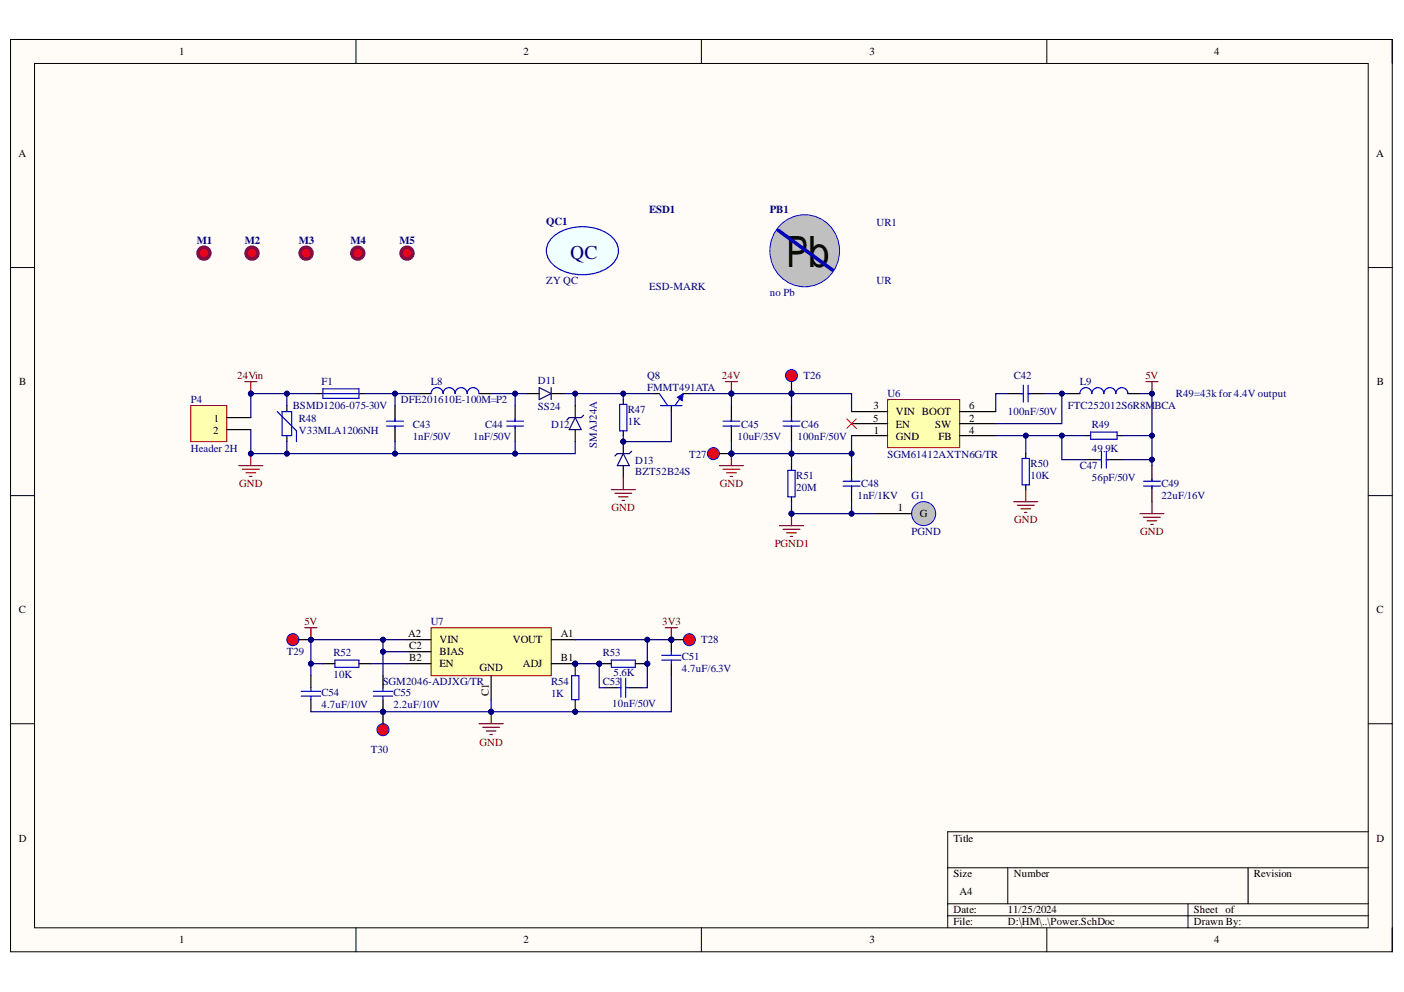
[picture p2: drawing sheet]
<svg xmlns="http://www.w3.org/2000/svg" width="297mm" height="210mm" viewBox="0 0 297 210" stroke-linecap="round" stroke-linejoin="round" font-family="sans-serif">
<defs><g id="words">
<text font-size="9.1" fill="#080d02" x="166.4" y="56.4">Pb</text>
<text font-size="4.1" fill="#000080" x="120.7" y="54.7">QC</text>
<g font-size="2.3">
<text x="37.9" y="11.7">1</text>
<text x="110.8" y="11.7">2</text>
<text x="183.9" y="11.7">3</text>
<text x="256.9" y="11.7">4</text>
<text x="3.9" y="33.3">A</text>
<text x="291.2" y="33.3">A</text>
<text x="4.1" y="81.5">B</text>
<text x="291.3" y="81.5">B</text>
<text x="45.3" y="89.2">1</text>
<text x="184.7" y="89.2">5</text>
<text x="184.8" y="86.6">3</text>
<text x="189.5" y="87.8">VIN BOOT</text>
<text x="205" y="89.2">2</text>
<text x="205" y="86.6">6</text>
<text x="45.1" y="91.7">2</text>
<text x="184.9" y="91.7">1</text>
<text x="189.5" y="90.5">EN</text>
<text x="189.5" y="93">GND</text>
<text x="197.8" y="90.5">SW</text>
<text x="198.6" y="93">FB</text>
<text x="205" y="91.7">4</text>
<text x="190" y="108.2">1</text>
<text x="194.6" y="109.5">G</text>
<text x="4" y="129.8">C</text>
<text x="291.2" y="129.8">C</text>
<text x="86.4" y="134.9">A2</text>
<text x="86.6" y="137.4">C2</text>
<text x="93" y="136.1">VIN</text>
<text x="108.5" y="136.1">VOUT</text>
<text x="118.6" y="134.9">A1</text>
<text x="86.6" y="139.9">B2</text>
<text x="93" y="141.2">EN</text>
<text x="93" y="138.7">BIAS</text>
<text x="101.4" y="142">GND</text>
<text x="110.6" y="141.2">ADJ</text>
<text x="118.6" y="139.9">B1</text>
<text x="103.4" y="147.4" transform="rotate(-90 103.4 147.4)">C1</text>
<text x="4" y="178.1">D</text>
<text x="201.7" y="178.1">Title</text>
<text x="291.2" y="178.1">D</text>
<text x="201.7" y="185.7">Size</text>
<text x="214.5" y="185.7">Number</text>
<text x="265.3" y="185.7">Revision</text>
<text x="203" y="189.5">A4</text>
<text x="201.7" y="193.3">Date:</text>
<text x="201.7" y="195.8">File:</text>
<text x="213.2" y="193.3">11/25/2024</text>
<text x="213.2" y="195.8">D:\HM\..\Power.SchDoc</text>
<text x="252.6" y="193.3">Sheet of</text>
<text x="252.6" y="195.8">Drawn By:</text>
<text x="37.9" y="199.6">1</text>
<text x="110.8" y="199.6">2</text>
<text x="183.9" y="199.6">3</text>
<text x="256.9" y="199.6">4</text>
</g>
<g font-size="2.3" fill="#000080">
<text x="115.6" y="47.5">QC1</text>
<text x="137.3" y="45">ESD1</text>
<text x="162.9" y="45">PB1</text>
<text x="185.5" y="47.8">UR1</text>
<text x="41.6" y="51.6">M1</text>
<text x="51.8" y="51.6">M2</text>
<text x="63.2" y="51.6">M3</text>
<text x="74.1" y="51.6">M4</text>
<text x="84.5" y="51.6">M5</text>
<text x="115.6" y="60.2">ZY QC</text>
<text x="137.3" y="61.5">ESD-MARK</text>
<text x="162.9" y="62.7">no Pb</text>
<text x="185.5" y="60.2">UR</text>
<text x="68" y="81.5">F1</text>
<text x="91.1" y="81.5">L8</text>
<text x="113.8" y="81.2">D11</text>
<text x="136.9" y="80.2">Q8</text>
<text x="136.9" y="82.8">FMMT491ATA</text>
<text x="170" y="80.2">T26</text>
<text x="214.5" y="80.2">C42</text>
<text x="228.5" y="81.5">L9</text>
<text x="40.4" y="85.3">P4</text>
<text x="61.9" y="86.6">BSMD1206-075-30V</text>
<text x="63.2" y="89.2">R48</text>
<text x="84.8" y="85.3">DFE201610E-100M=P2</text>
<text x="113.8" y="86.8">SS24</text>
<text x="132.8" y="87.3">R47</text>
<text x="132.8" y="90">1K</text>
<text x="187.8" y="84">U6</text>
<text x="213.2" y="87.8">100nF/50V</text>
<text x="225.9" y="86.6">FTC252012S6R8M</text>
<text x="244.3" y="86.6">BCA</text>
<text x="248.8" y="84">R49=43k for 4.4V output</text>
<text x="40.4" y="95.5">Header 2H</text>
<text x="63.2" y="91.7">V33MLA1206NH</text>
<text x="87.3" y="90.5">C43</text>
<text x="87.3" y="93">1nF/50V</text>
<text x="100.1" y="93">1nF/50V</text>
<text x="102.6" y="90.5">C44</text>
<text x="116.6" y="90.5">D12</text>
<text x="126.2" y="94.7" transform="rotate(-90 126.2 94.7)">SMAJ24A</text>
<text x="156" y="93">10uF/35V</text>
<text x="156.8" y="90.5">C45</text>
<text x="168.7" y="93">100nF/50V</text>
<text x="169.5" y="90.5">C46</text>
<text x="231" y="90.5">R49</text>
<text x="231" y="95.5">49</text>
<text x="233.4" y="95.5">.9K</text>
<text x="134.4" y="98.1">D13</text>
<text x="134.4" y="100.6">BZT52B24S</text>
<text x="145.8" y="96.8">T27</text>
<text x="168.5" y="101.4">R51</text>
<text x="187.8" y="96.8">SGM61412AXTN6G/TR</text>
<text x="218" y="98.8">R50</text>
<text x="218" y="101.4">10K</text>
<text x="228.5" y="99.3">C47</text>
<text x="231" y="101.9">56pF/50V</text>
<text x="168.5" y="103.9">20M</text>
<text x="181.4" y="105.7">1nF/1KV</text>
<text x="182.2" y="103.1">C48</text>
<text x="192.8" y="105.7">G1</text>
<text x="245.7" y="103.1">C49</text>
<text x="245.7" y="105.7">22uF/16V</text>
<text x="192.8" y="113.3">PGND</text>
<text x="91.1" y="132.3">U7</text>
<text x="148.3" y="136.1">T28</text>
<text x="60.7" y="138.7">T29</text>
<text x="70.6" y="138.9">R52</text>
<text x="70.6" y="143.5">10K</text>
<text x="127.5" y="138.9">R53</text>
<text x="129.8" y="143">5.6K</text>
<text x="144.3" y="139.7">C51</text>
<text x="144.3" y="142.2">4.7uF/6.3V</text>
<text x="68" y="147.3">C54</text>
<text x="68" y="149.9">4.7uF/10V</text>
<text x="81" y="145">SGM2046-ADJXG/TR</text>
<text x="83.3" y="147.3">C55</text>
<text x="83.3" y="149.9">2.2uF/10V</text>
<text x="116.6" y="145">R54</text>
<text x="116.6" y="147.5">1K</text>
<text x="127.5" y="145">C53</text>
<text x="129.5" y="149.6">10nF/50V</text>
<text x="78.4" y="159.3">T30</text>
</g>
<g font-size="2.3" fill="#800000">
<text x="50.2" y="80.2">24Vin</text>
<text x="152.7" y="80.2">24V</text>
<text x="242.3" y="80.2">5V</text>
<text x="50.6" y="103.1">GND</text>
<text x="152.3" y="103.1">GND</text>
<text x="129.4" y="108.2">GND</text>
<text x="214.6" y="110.8">GND</text>
<text x="241.2" y="113.3">GND</text>
<text x="163.9" y="115.8">PGND1</text>
<text x="64.4" y="132.3">5V</text>
<text x="140.1" y="132.3">3V3</text>
<text x="101.4" y="157.8">GND</text>
</g>
</g></defs>
<path d="M2.2 8.4h292.4v193h-292.4z" fill-rule="evenodd" fill="#fffcf8"/>
<path d="M2.2 8.4h292.4v193h-292.4z" fill="none" stroke="#000" stroke-width=".21"/>
<path d="M7.3 13.4h282.2v182.9h-282.2z" fill-rule="evenodd" fill="#fffcf8"/>
<g fill="none" stroke="#000" stroke-width=".21">
<path d="M2.2 8.4h5.1M7.3 13.4h282.2v182.9h-282.2zM75.3 8.4v5M148.4 8.4v5M221.5 8.4v5M289.5 8.4h5.1v5M2.2 56.6h5.1M289.5 56.6h5.1M2.2 104.9h5.1M289.5 104.9h5.1M2.2 153.1h5.1M289.5 153.1h5.1"/>
<path d="M289.5 176h-89v20.3M75.3 196.3v5.1M148.4 196.3v5.1M200.5 183.6h89M200.5 191.2h89M200.5 193.8h89M213.2 183.6v7.6M221.5 196.3v5.1M251.3 191.2v5.1M264.1 183.6v7.6M294.6 196.3v5.1"/>
</g>
<path d="M167.5 85.8v3.3M167.5 90.1v3.3" fill="none" stroke="#000" stroke-width=".25"/>
<path d="M165.7 90.1h3.5M165.7 89.1h3.5M167.5 88.6v.5M167.5 90.1v.6" fill="none" stroke="#00f" stroke-width=".25"/>
<path d="M187.8 84.6h15.2v10.1h-15.2z" fill-rule="evenodd" fill="#ffffb0"/>
<path d="M187.8 84.6h15.2v10.1h-15.2z" fill="none" stroke="#800000" stroke-width=".21"/>
<g fill="none" stroke="#000" stroke-width=".25">
<path d="M180.2 87.1h7.6M180.2 89.6h7.6M180.2 92.2h7.6M203 87.1h7.7M203 89.6h7.7M203 92.2h7.7M213.2 83.3h3.3M217 96v1M217.5 83.3h3.3M225.9 83.3h2.6M229.7 92.2h1M229.7 97.3h3.3"/>
<path d="M234.1 97.3h3.3M236.3 92.2h1.1M238.6 83.3h2.6M217 102.6v1"/>
</g>
<path d="M216 83.3h.5M216.3 97h1.5v5.6h-1.5zM216.5 81.5v3.6M217.5 81.5v3.6M217.5 83.3h.5M228.5 83.3a1.27 1.27 0 0 1 1.2-1.3 1.27 1.27 0 0 1 1.3 1.3 1.27 1.27 0 0 1 1.3-1.3 1.27 1.27 0 0 1 1.3 1.3 1.27 1.27 0 0 1 1.2-1.3 1.27 1.27 0 0 1 1.3 1.3 1.27 1.27 0 0 1 1.3-1.3 1.27 1.27 0 0 1 1.2 1.3M230.7 91.4h5.6v1.5h-5.6zM232.5 97.3h.5M233 95.5v3.5M234.1 95.5v3.5M234.1 97.3h.5" fill="none" stroke="#00f" stroke-width=".25"/>
<path d="M152.2 98.5h5.1M153 99.3h3.5M154.7 96v2.5M153.7 100h2.1M154.5 100.8h.5" fill="none" stroke="#800000" stroke-width=".25"/>
<circle cx="154.7" cy="96" r=".51" fill="#000080"/>
<circle cx="154.7" cy="96" r=".51" fill="none" stroke="#000080" stroke-width=".21"/>
<path d="M242.4 80.7h2.6M243.7 80.7v2.6M214.5 106.1h5.1M215.2 106.9h3.6M216 107.7h2M216.8 108.4h.5M217 103.6v2.5" fill="none" stroke="#800000" stroke-width=".25"/>
<path d="M243.7 98.5v3.3M243.7 102.8v3.3" fill="none" stroke="#000" stroke-width=".25"/>
<path d="M241.9 101.8h3.6M241.9 102.8h3.6M243.7 101.3v.5M243.7 102.8v.5" fill="none" stroke="#00f" stroke-width=".25"/>
<circle cx="243.7" cy="83.3" r=".51" fill="#000080"/>
<circle cx="243.7" cy="83.3" r=".51" fill="none" stroke="#000080" stroke-width=".21"/>
<path d="M153.5 80.7h2.5M154.7 80.7v2.6" fill="none" stroke="#800000" stroke-width=".25"/>
<circle cx="154.7" cy="83.3" r=".51" fill="#000080"/>
<circle cx="154.7" cy="83.3" r=".51" fill="none" stroke="#000080" stroke-width=".21"/>
<path d="M51.8 80.7h2.5M53.1 80.7v2.6M241.2 108.7h5.1M241.9 109.4h3.6M242.7 110.2h2M243.5 111h.5M243.7 106.1v2.6" fill="none" stroke="#800000" stroke-width=".25"/>
<path d="M179.1 88.6l2.1 2.1M181.2 88.6l-2.1 2.1" fill="none" stroke="#f00" stroke-width=".21"/>
<path d="M154.7 85.8v3.3M154.7 90.1v3.3" fill="none" stroke="#000" stroke-width=".25"/>
<path d="M153 90.1h3.5M153 89.1h3.5M154.7 88.6v.5M154.7 90.1v.6" fill="none" stroke="#00f" stroke-width=".25"/>
<circle cx="53.1" cy="83.3" r=".51" fill="#000080"/>
<circle cx="53.1" cy="83.3" r=".51" fill="none" stroke="#000080" stroke-width=".21"/>
<path d="M121.7 85.8v2.6M121.7 90.9v2.5" fill="none" stroke="#000" stroke-width=".25"/>
<path d="M120.4 88.4h2.6M121.7 88.4l1.3 2.5h-2.6z" fill="none" stroke="#11037f" stroke-width=".25"/>
<path d="M120.4 88.4l-.5 .5M123.5 87.9l-.5 .5" fill="none" stroke="#0c0087" stroke-width=".25"/>
<path d="M165.4 47.3a7.5 7.5 0 0 1 9.8 .1 7.5 7.5 0 0 1 1.2 9.8 7.4 7.4 0 0 1-9.4 2.7 7.4 7.4 0 0 1-3.8-9 7.6 7.6 0 0 1 2.2-3.6z" fill="#c0c0c0"/>
<path d="M165.4 47.3a7.5 7.5 0 0 1 9.8 .1 7.5 7.5 0 0 1 1.2 9.8 7.4 7.4 0 0 1-9.4 2.7 7.4 7.4 0 0 1-3.8-9 7.6 7.6 0 0 1 2.2-3.6z" fill="none" stroke="#00f" stroke-width=".21"/>
<path d="M164.7 48.7l11.4 8.4" fill="none" stroke="#0000b4" stroke-width=".76"/>
<path d="M116.8 50.3a10 10 0 0 1 12.8 0 3.8 3.8 0 0 1-.6 6.1 10.2 10.2 0 0 1-12.2-.6 3.7 3.7 0 0 1 0-5.5z" fill="#f0ffff"/>
<path d="M116.8 50.3a10 10 0 0 1 12.8 0 3.8 3.8 0 0 1-.6 6.1 10.2 10.2 0 0 1-12.2-.6 3.7 3.7 0 0 1 0-5.5z" fill="none" stroke="#00f" stroke-width=".25"/>
<path d="M41.9 53.6h1.3" fill="none" stroke="#000" stroke-width=".25"/>
<circle cx="43.1" cy="53.6" r="1.52" fill="#800080"/>
<circle cx="43.1" cy="53.6" r="1.52" fill="none" stroke="#800080" stroke-width=".21"/>
<circle cx="43.2" cy="53.6" r=".76" fill="#f00"/>
<circle cx="43.2" cy="53.6" r=".76" fill="none" stroke="#f00" stroke-width=".21"/>
<path d="M52 53.6h1.3" fill="none" stroke="#000" stroke-width=".25"/>
<circle cx="53.3" cy="53.6" r="1.52" fill="#800080"/>
<circle cx="53.3" cy="53.6" r="1.52" fill="none" stroke="#800080" stroke-width=".21"/>
<circle cx="53.3" cy="53.6" r=".76" fill="#f00"/>
<circle cx="53.3" cy="53.6" r=".76" fill="none" stroke="#f00" stroke-width=".21"/>
<path d="M63.5 53.6h1.3" fill="none" stroke="#000" stroke-width=".25"/>
<circle cx="64.8" cy="53.6" r="1.52" fill="#800080"/>
<circle cx="64.8" cy="53.6" r="1.52" fill="none" stroke="#800080" stroke-width=".21"/>
<circle cx="64.8" cy="53.6" r=".76" fill="#f00"/>
<circle cx="64.8" cy="53.6" r=".76" fill="none" stroke="#f00" stroke-width=".21"/>
<path d="M74.4 53.6h1.3" fill="none" stroke="#000" stroke-width=".25"/>
<circle cx="75.7" cy="53.6" r="1.52" fill="#800080"/>
<circle cx="75.7" cy="53.6" r="1.52" fill="none" stroke="#800080" stroke-width=".21"/>
<circle cx="75.7" cy="53.6" r=".76" fill="#f00"/>
<circle cx="75.7" cy="53.6" r=".76" fill="none" stroke="#f00" stroke-width=".21"/>
<path d="M67 83.3h1.3M75.9 83.3h1.3M83.6 85.8v3.3M83.6 90.1v3.3M88.7 83.3h2.5M101.4 83.3h2.5M180.2 98.5v3.3M180.2 102.8v3.3" fill="none" stroke="#000" stroke-width=".25"/>
<path d="M68.3 82.3h7.6v2h-7.6zM68.3 83.3h7.6M81.8 90.1h3.5M81.8 89.1h3.5M83.6 88.6v.5M83.6 90.1v.6M91.2 83.3a1.27 1.27 0 0 1 1.3-1.3 1.27 1.27 0 0 1 1.2 1.3 1.27 1.27 0 0 1 1.3-1.3 1.27 1.27 0 0 1 1.3 1.3 1.27 1.27 0 0 1 1.2-1.3 1.27 1.27 0 0 1 1.3 1.3 1.27 1.27 0 0 1 1.3-1.3 1.27 1.27 0 0 1 1.3 1.3M178.4 102.8h3.5M178.4 101.8h3.5M180.2 101.3v.5M180.2 102.8v.5" fill="none" stroke="#00f" stroke-width=".25"/>
<path d="M164.9 111.2h5.1M165.7 112h3.5M166.4 112.7h2.1M167.2 113.5h.5M167.5 108.7v2.5" fill="none" stroke="#800000" stroke-width=".25"/>
<circle cx="167.5" cy="108.7" r=".51" fill="#000080"/>
<circle cx="167.5" cy="108.7" r=".51" fill="none" stroke="#000080" stroke-width=".21"/>
<circle cx="195.4" cy="108.7" r="2.54" fill="#c0c0c0"/>
<circle cx="195.4" cy="108.7" r="2.54" fill="none" stroke="#00f" stroke-width=".21"/>
<path d="M60.7 85.8v1.3M60.7 92.2v1.2M167.5 98.5v1M167.5 105.1v1M185.2 108.7h7.7" fill="none" stroke="#000" stroke-width=".25"/>
<path d="M58.7 87.1l4 4.1v2.2M59.7 87.1h2v5.1h-2zM166.7 99.5h1.5v5.6h-1.5z" fill="none" stroke="#00f" stroke-width=".25"/>
<path d="M40.4 85.8h7.6v7.6h-7.6z" fill-rule="evenodd" fill="#ffffb0"/>
<path d="M40.4 85.8h7.6v7.6h-7.6z" fill="none" stroke="#800000" stroke-width=".21"/>
<path d="M48 88.4h5.1M48 90.9h5.1" fill="none" stroke="#000" stroke-width=".25"/>
<path d="M50.5 98.5h5.1M51.3 99.3h3.5M53.1 96v2.5M52 100h2.1M52.8 100.8h.5" fill="none" stroke="#800000" stroke-width=".25"/>
<circle cx="53.1" cy="96" r=".51" fill="#000080"/>
<circle cx="53.1" cy="96" r=".51" fill="none" stroke="#000080" stroke-width=".21"/>
<path d="M131.9 84.6v1M131.9 91.2v1" fill="none" stroke="#000" stroke-width=".25"/>
<path d="M131.1 85.6h1.5v5.6h-1.5z" fill="none" stroke="#00f" stroke-width=".25"/>
<circle cx="131.9" cy="93.4" r=".51" fill="#000080"/>
<circle cx="131.9" cy="93.4" r=".51" fill="none" stroke="#000080" stroke-width=".21"/>
<path d="M131.9 93.4v2.6M131.9 98.5v2.6" fill="none" stroke="#000" stroke-width=".25"/>
<circle cx="131.9" cy="93.4" r=".51" fill="#000080"/>
<circle cx="131.9" cy="93.4" r=".51" fill="none" stroke="#000080" stroke-width=".21"/>
<path d="M130.6 96h2.5M131.9 96l1.2 2.5h-2.5z" fill="none" stroke="#11037f" stroke-width=".25"/>
<path d="M130.6 96l-.5 .5M133.6 95.5l-.5 .5" fill="none" stroke="#0c0087" stroke-width=".25"/>
<path d="M129.3 103.6h5.1M130.1 104.4h3.5M130.8 105.1h2.1M131.6 105.9h.5M131.9 101.1v2.5" fill="none" stroke="#800000" stroke-width=".25"/>
<path d="M109 85.8v3.3M109 90.1v3.3" fill="none" stroke="#000" stroke-width=".25"/>
<path d="M107.2 90.1h3.6M107.2 89.1h3.6M109 88.6v.5M109 90.1v.6" fill="none" stroke="#00f" stroke-width=".25"/>
<circle cx="121.7" cy="140.4" r=".51" fill="#000080"/>
<circle cx="121.7" cy="140.4" r=".51" fill="none" stroke="#000080" stroke-width=".21"/>
<path d="M91.2 132.8h25.4v10.2h-25.4z" fill-rule="evenodd" fill="#ffffb0"/>
<path d="M91.2 132.8h25.4v10.2h-25.4z" fill="none" stroke="#800000" stroke-width=".21"/>
<path d="M86.1 135.4h5.1M116.6 135.4h5.1M116.6 140.4h5.1" fill="none" stroke="#000" stroke-width=".25"/>
<circle cx="121.7" cy="140.4" r=".51" fill="#000080"/>
<circle cx="121.7" cy="140.4" r=".51" fill="none" stroke="#000080" stroke-width=".21"/>
<path d="M86.1 137.9h5.1M65.8 143v2.5M65.8 148.1v2.5M86.1 140.4h5.1M103.9 143v5.1" fill="none" stroke="#000" stroke-width=".25"/>
<path d="M63.7 146.3h4.1M63.7 147.3h4.1M65.8 145.5v.8M65.8 147.3v.8" fill="none" stroke="#00f" stroke-width=".25"/>
<circle cx="81" cy="150.6" r=".51" fill="#000080"/>
<circle cx="81" cy="150.6" r=".51" fill="none" stroke="#000080" stroke-width=".21"/>
<path d="M81 148.1v2.5" fill="none" stroke="#000" stroke-width=".25"/>
<circle cx="81" cy="150.6" r=".51" fill="#000080"/>
<circle cx="81" cy="150.6" r=".51" fill="none" stroke="#000080" stroke-width=".21"/>
<path d="M81 143v2.5" fill="none" stroke="#000" stroke-width=".25"/>
<path d="M79 146.3h4.1M79 147.3h4.1M81 145.5v.8M81 147.3v.8" fill="none" stroke="#00f" stroke-width=".25"/>
<path d="M64.5 132.8h2.5M65.8 132.8v2.6" fill="none" stroke="#800000" stroke-width=".25"/>
<circle cx="65.8" cy="135.4" r=".51" fill="#000080"/>
<circle cx="65.8" cy="135.4" r=".51" fill="none" stroke="#000080" stroke-width=".21"/>
<path d="M101.4 153.1h5M102.1 153.9h3.6M102.9 154.7h2M103.6 155.4h.6M103.9 150.6v2.5" fill="none" stroke="#800000" stroke-width=".25"/>
<circle cx="103.9" cy="150.6" r=".51" fill="#000080"/>
<circle cx="103.9" cy="150.6" r=".51" fill="none" stroke="#000080" stroke-width=".21"/>
<path d="M70.9 139.7h5v1.5h-5z" fill="none" stroke="#00f" stroke-width=".25"/>
<path d="M68.3 140.4h2.6M75.9 140.4h2.6" fill="none" stroke="#000" stroke-width=".25"/>
<circle cx="142" cy="135.4" r=".51" fill="#000080"/>
<circle cx="142" cy="135.4" r=".51" fill="none" stroke="#000080" stroke-width=".21"/>
<path d="M142 135.4v2.5M142 140.4v2.6" fill="none" stroke="#000" stroke-width=".25"/>
<circle cx="142" cy="135.4" r=".51" fill="#000080"/>
<circle cx="142" cy="135.4" r=".51" fill="none" stroke="#000080" stroke-width=".21"/>
<path d="M140 138.7h4.1M140 139.7h4.1M142 137.9v.8M142 139.7v.7" fill="none" stroke="#00f" stroke-width=".25"/>
<path d="M140.8 132.8h2.5M142 132.8v2.6" fill="none" stroke="#800000" stroke-width=".25"/>
<circle cx="142" cy="135.4" r=".51" fill="#000080"/>
<circle cx="142" cy="135.4" r=".51" fill="none" stroke="#000080" stroke-width=".21"/>
<circle cx="126.8" cy="140.4" r=".51" fill="#000080"/>
<circle cx="126.8" cy="140.4" r=".51" fill="none" stroke="#000080" stroke-width=".21"/>
<circle cx="136.9" cy="140.4" r=".51" fill="#000080"/>
<circle cx="136.9" cy="140.4" r=".51" fill="none" stroke="#000080" stroke-width=".21"/>
<path d="M129.3 139.7h5.1v1.5h-5.1z" fill="none" stroke="#00f" stroke-width=".25"/>
<path d="M126.8 140.4h2.5" fill="none" stroke="#000" stroke-width=".25"/>
<circle cx="126.8" cy="140.4" r=".51" fill="#000080"/>
<circle cx="126.8" cy="140.4" r=".51" fill="none" stroke="#000080" stroke-width=".21"/>
<path d="M134.4 140.4h2.5" fill="none" stroke="#000" stroke-width=".25"/>
<circle cx="136.9" cy="140.4" r=".51" fill="#000080"/>
<circle cx="136.9" cy="140.4" r=".51" fill="none" stroke="#000080" stroke-width=".21"/>
<circle cx="121.7" cy="150.6" r=".51" fill="#000080"/>
<circle cx="121.7" cy="150.6" r=".51" fill="none" stroke="#000080" stroke-width=".21"/>
<circle cx="121.7" cy="140.4" r=".51" fill="#000080"/>
<circle cx="121.7" cy="140.4" r=".51" fill="none" stroke="#000080" stroke-width=".21"/>
<path d="M120.9 143h1.6v5.1h-1.6z" fill="none" stroke="#00f" stroke-width=".25"/>
<path d="M121.7 148.1v2.5" fill="none" stroke="#000" stroke-width=".25"/>
<circle cx="121.7" cy="150.6" r=".51" fill="#000080"/>
<circle cx="121.7" cy="150.6" r=".51" fill="none" stroke="#000080" stroke-width=".21"/>
<path d="M121.7 140.4v2.6" fill="none" stroke="#000" stroke-width=".25"/>
<circle cx="121.7" cy="140.4" r=".51" fill="#000080"/>
<circle cx="121.7" cy="140.4" r=".51" fill="none" stroke="#000080" stroke-width=".21"/>
<path d="M128 145.5h2.6M133.1 145.5h2.6" fill="none" stroke="#000" stroke-width=".25"/>
<path d="M130.6 145.5h.8M131.4 143.5v4M132.4 143.5v4M132.4 145.5h.7" fill="none" stroke="#00f" stroke-width=".25"/>
<circle cx="65.8" cy="135.4" r=".51" fill="#000080"/>
<circle cx="65.8" cy="135.4" r=".51" fill="none" stroke="#000080" stroke-width=".21"/>
<circle cx="62" cy="135.4" r="1.27" fill="#ee0e22"/>
<circle cx="62" cy="135.4" r="1.27" fill="none" stroke="#00f" stroke-width=".21"/>
<path d="M63.2 135.4h2.6" fill="none" stroke="#000" stroke-width=".25"/>
<circle cx="65.8" cy="135.4" r=".51" fill="#000080"/>
<circle cx="65.8" cy="135.4" r=".51" fill="none" stroke="#000080" stroke-width=".21"/>
<circle cx="142" cy="135.4" r=".51" fill="#000080"/>
<circle cx="142" cy="135.4" r=".51" fill="none" stroke="#000080" stroke-width=".21"/>
<circle cx="145.8" cy="135.4" r="1.27" fill="#ee0e22"/>
<circle cx="145.8" cy="135.4" r="1.27" fill="none" stroke="#00f" stroke-width=".21"/>
<path d="M142 135.4h2.6" fill="none" stroke="#000" stroke-width=".25"/>
<circle cx="142" cy="135.4" r=".51" fill="#000080"/>
<circle cx="142" cy="135.4" r=".51" fill="none" stroke="#000080" stroke-width=".21"/>
<circle cx="81" cy="150.6" r=".51" fill="#000080"/>
<circle cx="81" cy="150.6" r=".51" fill="none" stroke="#000080" stroke-width=".21"/>
<circle cx="81" cy="154.4" r="1.27" fill="#ee0e22"/>
<circle cx="81" cy="154.4" r="1.27" fill="none" stroke="#00f" stroke-width=".21"/>
<path d="M81 150.6v2.5" fill="none" stroke="#000" stroke-width=".25"/>
<circle cx="81" cy="150.6" r=".51" fill="#000080"/>
<circle cx="81" cy="150.6" r=".51" fill="none" stroke="#000080" stroke-width=".21"/>
<circle cx="167.5" cy="83.3" r=".51" fill="#000080"/>
<circle cx="167.5" cy="83.3" r=".51" fill="none" stroke="#000080" stroke-width=".21"/>
<circle cx="167.5" cy="79.5" r="1.27" fill="#ee0e22"/>
<circle cx="167.5" cy="79.5" r="1.27" fill="none" stroke="#00f" stroke-width=".21"/>
<path d="M167.5 80.7v2.6" fill="none" stroke="#000" stroke-width=".25"/>
<circle cx="167.5" cy="83.3" r=".51" fill="#000080"/>
<circle cx="167.5" cy="83.3" r=".51" fill="none" stroke="#000080" stroke-width=".21"/>
<circle cx="154.7" cy="96" r=".51" fill="#000080"/>
<circle cx="154.7" cy="96" r=".51" fill="none" stroke="#000080" stroke-width=".21"/>
<circle cx="150.9" cy="96" r="1.27" fill="#ee0e22"/>
<circle cx="150.9" cy="96" r="1.27" fill="none" stroke="#00f" stroke-width=".21"/>
<path d="M152.2 96h2.5" fill="none" stroke="#000" stroke-width=".25"/>
<circle cx="154.7" cy="96" r=".51" fill="#000080"/>
<circle cx="154.7" cy="96" r=".51" fill="none" stroke="#000080" stroke-width=".21"/>
<path d="M138.2 83.3h1.3M142 85.8v1.3M144.6 83.3h1.2" fill="none" stroke="#000" stroke-width=".25"/>
<path d="M139.5 83.3l1.8 2.5M139.7 85.8h4.6M144.6 83.3l-1.8 2.5" fill="none" stroke="#00f" stroke-width=".25"/>
<path d="M143.3 84l1.3-.7-.3 1.5z" fill="#00f"/>
<path d="M143.3 84l1.3-.7-.3 1.5z" fill="none" stroke="#00f" stroke-width=".21"/>
<path d="M180.2 92.2v3.8" fill="none" stroke="#000080" stroke-width=".25"/>
<circle cx="180.2" cy="96" r=".51" fill="#000080"/>
<circle cx="180.2" cy="96" r=".51" fill="none" stroke="#000080" stroke-width=".21"/>
<path d="M53.1 90.9v5.1h68.6v-2.6" fill="none" stroke="#000080" stroke-width=".25"/>
<circle cx="53.1" cy="96" r=".51" fill="#000080"/>
<circle cx="53.1" cy="96" r=".51" fill="none" stroke="#000080" stroke-width=".21"/>
<circle cx="60.7" cy="96" r=".51" fill="#000080"/>
<circle cx="60.7" cy="96" r=".51" fill="none" stroke="#000080" stroke-width=".21"/>
<circle cx="83.6" cy="96" r=".51" fill="#000080"/>
<circle cx="83.6" cy="96" r=".51" fill="none" stroke="#000080" stroke-width=".21"/>
<circle cx="109" cy="96" r=".51" fill="#000080"/>
<circle cx="109" cy="96" r=".51" fill="none" stroke="#000080" stroke-width=".21"/>
<path d="M53.1 83.3h13.9" fill="none" stroke="#000080" stroke-width=".25"/>
<circle cx="53.1" cy="83.3" r=".51" fill="#000080"/>
<circle cx="53.1" cy="83.3" r=".51" fill="none" stroke="#000080" stroke-width=".21"/>
<circle cx="60.7" cy="83.3" r=".51" fill="#000080"/>
<circle cx="60.7" cy="83.3" r=".51" fill="none" stroke="#000080" stroke-width=".21"/>
<path d="M65.8 150.6h38.1" fill="none" stroke="#000080" stroke-width=".25"/>
<circle cx="103.9" cy="150.6" r=".51" fill="#000080"/>
<circle cx="103.9" cy="150.6" r=".51" fill="none" stroke="#000080" stroke-width=".21"/>
<circle cx="81" cy="150.6" r=".51" fill="#000080"/>
<circle cx="81" cy="150.6" r=".51" fill="none" stroke="#000080" stroke-width=".21"/>
<path d="M65.8 140.4h2.5" fill="none" stroke="#000080" stroke-width=".25"/>
<circle cx="65.8" cy="140.4" r=".51" fill="#000080"/>
<circle cx="65.8" cy="140.4" r=".51" fill="none" stroke="#000080" stroke-width=".21"/>
<path d="M86.1 135.4h-20.3v7.6" fill="none" stroke="#000080" stroke-width=".25"/>
<circle cx="81" cy="135.4" r=".51" fill="#000080"/>
<circle cx="81" cy="135.4" r=".51" fill="none" stroke="#000080" stroke-width=".21"/>
<circle cx="65.8" cy="135.4" r=".51" fill="#000080"/>
<circle cx="65.8" cy="135.4" r=".51" fill="none" stroke="#000080" stroke-width=".21"/>
<circle cx="65.8" cy="140.4" r=".51" fill="#000080"/>
<circle cx="65.8" cy="140.4" r=".51" fill="none" stroke="#000080" stroke-width=".21"/>
<path d="M77.2 83.3h11.5" fill="none" stroke="#000080" stroke-width=".25"/>
<circle cx="83.6" cy="83.3" r=".51" fill="#000080"/>
<circle cx="83.6" cy="83.3" r=".51" fill="none" stroke="#000080" stroke-width=".21"/>
<path d="M81 135.4v2.5h5.1M78.5 140.4h7.6" fill="none" stroke="#000080" stroke-width=".25"/>
<circle cx="81" cy="135.4" r=".51" fill="#000080"/>
<circle cx="81" cy="135.4" r=".51" fill="none" stroke="#000080" stroke-width=".21"/>
<circle cx="81" cy="137.9" r=".51" fill="#000080"/>
<circle cx="81" cy="137.9" r=".51" fill="none" stroke="#000080" stroke-width=".21"/>
<path d="M142 143v7.6h-38.1" fill="none" stroke="#000080" stroke-width=".25"/>
<circle cx="103.9" cy="150.6" r=".51" fill="#000080"/>
<circle cx="103.9" cy="150.6" r=".51" fill="none" stroke="#000080" stroke-width=".21"/>
<circle cx="121.7" cy="150.6" r=".51" fill="#000080"/>
<circle cx="121.7" cy="150.6" r=".51" fill="none" stroke="#000080" stroke-width=".21"/>
<path d="M103.9 83.3h7.6" fill="none" stroke="#000080" stroke-width=".25"/>
<circle cx="109" cy="83.3" r=".51" fill="#000080"/>
<circle cx="109" cy="83.3" r=".51" fill="none" stroke="#000080" stroke-width=".21"/>
<path d="M119.2 83.3h2.5v2.5" fill="none" stroke="#000080" stroke-width=".25"/>
<circle cx="121.7" cy="83.3" r=".51" fill="#000080"/>
<circle cx="121.7" cy="83.3" r=".51" fill="none" stroke="#000080" stroke-width=".21"/>
<path d="M121.7 140.4h5.1" fill="none" stroke="#000080" stroke-width=".25"/>
<circle cx="126.8" cy="140.4" r=".51" fill="#000080"/>
<circle cx="126.8" cy="140.4" r=".51" fill="none" stroke="#000080" stroke-width=".21"/>
<circle cx="121.7" cy="140.4" r=".51" fill="#000080"/>
<circle cx="121.7" cy="140.4" r=".51" fill="none" stroke="#000080" stroke-width=".21"/>
<path d="M121.7 135.4h20.3" fill="none" stroke="#000080" stroke-width=".25"/>
<circle cx="136.9" cy="135.4" r=".51" fill="#000080"/>
<circle cx="136.9" cy="135.4" r=".51" fill="none" stroke="#000080" stroke-width=".21"/>
<circle cx="142" cy="135.4" r=".51" fill="#000080"/>
<circle cx="142" cy="135.4" r=".51" fill="none" stroke="#000080" stroke-width=".21"/>
<path d="M121.7 83.3h16.5" fill="none" stroke="#000080" stroke-width=".25"/>
<circle cx="131.9" cy="83.3" r=".51" fill="#000080"/>
<circle cx="131.9" cy="83.3" r=".51" fill="none" stroke="#000080" stroke-width=".21"/>
<circle cx="121.7" cy="83.3" r=".51" fill="#000080"/>
<circle cx="121.7" cy="83.3" r=".51" fill="none" stroke="#000080" stroke-width=".21"/>
<path d="M126.8 140.4v5.1h1.2" fill="none" stroke="#000080" stroke-width=".25"/>
<circle cx="126.8" cy="140.4" r=".51" fill="#000080"/>
<circle cx="126.8" cy="140.4" r=".51" fill="none" stroke="#000080" stroke-width=".21"/>
<path d="M142 87.1v6.3h-10.1v-1.2" fill="none" stroke="#000080" stroke-width=".25"/>
<circle cx="131.9" cy="93.4" r=".51" fill="#000080"/>
<circle cx="131.9" cy="93.4" r=".51" fill="none" stroke="#000080" stroke-width=".21"/>
<path d="M136.9 135.4v10.1h-1.2" fill="none" stroke="#000080" stroke-width=".25"/>
<circle cx="136.9" cy="135.4" r=".51" fill="#000080"/>
<circle cx="136.9" cy="135.4" r=".51" fill="none" stroke="#000080" stroke-width=".21"/>
<circle cx="136.9" cy="140.4" r=".51" fill="#000080"/>
<circle cx="136.9" cy="140.4" r=".51" fill="none" stroke="#000080" stroke-width=".21"/>
<path d="M145.8 83.3h34.4v3.8" fill="none" stroke="#000080" stroke-width=".25"/>
<circle cx="167.5" cy="83.3" r=".51" fill="#000080"/>
<circle cx="167.5" cy="83.3" r=".51" fill="none" stroke="#000080" stroke-width=".21"/>
<circle cx="154.7" cy="83.3" r=".51" fill="#000080"/>
<circle cx="154.7" cy="83.3" r=".51" fill="none" stroke="#000080" stroke-width=".21"/>
<path d="M154.7 96h12.8" fill="none" stroke="#000080" stroke-width=".25"/>
<circle cx="154.7" cy="96" r=".51" fill="#000080"/>
<circle cx="154.7" cy="96" r=".51" fill="none" stroke="#000080" stroke-width=".21"/>
<circle cx="167.5" cy="96" r=".51" fill="#000080"/>
<circle cx="167.5" cy="96" r=".51" fill="none" stroke="#000080" stroke-width=".21"/>
<path d="M167.5 108.7h17.7" fill="none" stroke="#000080" stroke-width=".25"/>
<circle cx="167.5" cy="108.7" r=".51" fill="#000080"/>
<circle cx="167.5" cy="108.7" r=".51" fill="none" stroke="#000080" stroke-width=".21"/>
<circle cx="180.2" cy="108.7" r=".51" fill="#000080"/>
<circle cx="180.2" cy="108.7" r=".51" fill="none" stroke="#000080" stroke-width=".21"/>
<path d="M167.5 98.5v-2.5h12.7v2.5" fill="none" stroke="#000080" stroke-width=".25"/>
<circle cx="180.2" cy="96" r=".51" fill="#000080"/>
<circle cx="180.2" cy="96" r=".51" fill="none" stroke="#000080" stroke-width=".21"/>
<circle cx="167.5" cy="96" r=".51" fill="#000080"/>
<circle cx="167.5" cy="96" r=".51" fill="none" stroke="#000080" stroke-width=".21"/>
<path d="M210.7 92.2h13.9v5.1h5.1" fill="none" stroke="#000080" stroke-width=".25"/>
<circle cx="224.6" cy="92.2" r=".51" fill="#000080"/>
<circle cx="224.6" cy="92.2" r=".51" fill="none" stroke="#000080" stroke-width=".21"/>
<circle cx="217" cy="92.2" r=".51" fill="#000080"/>
<circle cx="217" cy="92.2" r=".51" fill="none" stroke="#000080" stroke-width=".21"/>
<path d="M220.8 83.3h3.8v6.3h-13.9" fill="none" stroke="#000080" stroke-width=".25"/>
<circle cx="224.6" cy="83.3" r=".51" fill="#000080"/>
<circle cx="224.6" cy="83.3" r=".51" fill="none" stroke="#000080" stroke-width=".21"/>
<path d="M213.2 83.3h-2.5v3.8M224.6 92.2h5.1" fill="none" stroke="#000080" stroke-width=".25"/>
<circle cx="224.6" cy="92.2" r=".51" fill="#000080"/>
<circle cx="224.6" cy="92.2" r=".51" fill="none" stroke="#000080" stroke-width=".21"/>
<path d="M224.6 83.3h1.3" fill="none" stroke="#000080" stroke-width=".25"/>
<circle cx="224.6" cy="83.3" r=".51" fill="#000080"/>
<circle cx="224.6" cy="83.3" r=".51" fill="none" stroke="#000080" stroke-width=".21"/>
<path d="M237.4 97.3h6.3" fill="none" stroke="#000080" stroke-width=".25"/>
<circle cx="243.7" cy="97.3" r=".51" fill="#000080"/>
<circle cx="243.7" cy="97.3" r=".51" fill="none" stroke="#000080" stroke-width=".21"/>
<path d="M237.4 92.2h6.3" fill="none" stroke="#000080" stroke-width=".25"/>
<circle cx="243.7" cy="92.2" r=".51" fill="#000080"/>
<circle cx="243.7" cy="92.2" r=".51" fill="none" stroke="#000080" stroke-width=".21"/>
<path d="M241.2 83.3h2.5v15.2" fill="none" stroke="#000080" stroke-width=".25"/>
<circle cx="243.7" cy="97.3" r=".51" fill="#000080"/>
<circle cx="243.7" cy="97.3" r=".51" fill="none" stroke="#000080" stroke-width=".21"/>
<circle cx="243.7" cy="92.2" r=".51" fill="#000080"/>
<circle cx="243.7" cy="92.2" r=".51" fill="none" stroke="#000080" stroke-width=".21"/>
<circle cx="243.7" cy="83.3" r=".51" fill="#000080"/>
<circle cx="243.7" cy="83.3" r=".51" fill="none" stroke="#000080" stroke-width=".21"/>
<path d="M53.1 83.3v5.1" fill="none" stroke="#000080" stroke-width=".25"/>
<circle cx="53.1" cy="83.3" r=".51" fill="#000080"/>
<circle cx="53.1" cy="83.3" r=".51" fill="none" stroke="#000080" stroke-width=".21"/>
<path d="M60.7 93.4v2.6" fill="none" stroke="#000080" stroke-width=".25"/>
<circle cx="60.7" cy="96" r=".51" fill="#000080"/>
<circle cx="60.7" cy="96" r=".51" fill="none" stroke="#000080" stroke-width=".21"/>
<path d="M60.7 83.3v2.5" fill="none" stroke="#000080" stroke-width=".25"/>
<circle cx="60.7" cy="83.3" r=".51" fill="#000080"/>
<circle cx="60.7" cy="83.3" r=".51" fill="none" stroke="#000080" stroke-width=".21"/>
<path d="M81 137.9v5.1" fill="none" stroke="#000080" stroke-width=".25"/>
<circle cx="81" cy="137.9" r=".51" fill="#000080"/>
<circle cx="81" cy="137.9" r=".51" fill="none" stroke="#000080" stroke-width=".21"/>
<path d="M83.6 93.4v2.6" fill="none" stroke="#000080" stroke-width=".25"/>
<circle cx="83.6" cy="96" r=".51" fill="#000080"/>
<circle cx="83.6" cy="96" r=".51" fill="none" stroke="#000080" stroke-width=".21"/>
<path d="M83.6 83.3v2.5" fill="none" stroke="#000080" stroke-width=".25"/>
<circle cx="83.6" cy="83.3" r=".51" fill="#000080"/>
<circle cx="83.6" cy="83.3" r=".51" fill="none" stroke="#000080" stroke-width=".21"/>
<path d="M103.9 148.1v2.5" fill="none" stroke="#000080" stroke-width=".25"/>
<circle cx="103.9" cy="150.6" r=".51" fill="#000080"/>
<circle cx="103.9" cy="150.6" r=".51" fill="none" stroke="#000080" stroke-width=".21"/>
<path d="M109 93.4v2.6" fill="none" stroke="#000080" stroke-width=".25"/>
<circle cx="109" cy="96" r=".51" fill="#000080"/>
<circle cx="109" cy="96" r=".51" fill="none" stroke="#000080" stroke-width=".21"/>
<path d="M109 83.3v2.5" fill="none" stroke="#000080" stroke-width=".25"/>
<circle cx="109" cy="83.3" r=".51" fill="#000080"/>
<circle cx="109" cy="83.3" r=".51" fill="none" stroke="#000080" stroke-width=".21"/>
<path d="M131.9 83.3v1.3" fill="none" stroke="#000080" stroke-width=".25"/>
<circle cx="131.9" cy="83.3" r=".51" fill="#000080"/>
<circle cx="131.9" cy="83.3" r=".51" fill="none" stroke="#000080" stroke-width=".21"/>
<path d="M154.7 93.4v2.6" fill="none" stroke="#000080" stroke-width=".25"/>
<circle cx="154.7" cy="96" r=".51" fill="#000080"/>
<circle cx="154.7" cy="96" r=".51" fill="none" stroke="#000080" stroke-width=".21"/>
<path d="M154.7 83.3v2.5" fill="none" stroke="#000080" stroke-width=".25"/>
<circle cx="154.7" cy="83.3" r=".51" fill="#000080"/>
<circle cx="154.7" cy="83.3" r=".51" fill="none" stroke="#000080" stroke-width=".21"/>
<path d="M167.5 106.1v2.6" fill="none" stroke="#000080" stroke-width=".25"/>
<circle cx="167.5" cy="108.7" r=".51" fill="#000080"/>
<circle cx="167.5" cy="108.7" r=".51" fill="none" stroke="#000080" stroke-width=".21"/>
<path d="M167.5 93.4v2.6" fill="none" stroke="#000080" stroke-width=".25"/>
<circle cx="167.5" cy="96" r=".51" fill="#000080"/>
<circle cx="167.5" cy="96" r=".51" fill="none" stroke="#000080" stroke-width=".21"/>
<path d="M167.5 83.3v2.5" fill="none" stroke="#000080" stroke-width=".25"/>
<circle cx="167.5" cy="83.3" r=".51" fill="#000080"/>
<circle cx="167.5" cy="83.3" r=".51" fill="none" stroke="#000080" stroke-width=".21"/>
<path d="M180.2 106.1v2.6" fill="none" stroke="#000080" stroke-width=".25"/>
<circle cx="180.2" cy="108.7" r=".51" fill="#000080"/>
<circle cx="180.2" cy="108.7" r=".51" fill="none" stroke="#000080" stroke-width=".21"/>
<path d="M217 92.2v3.8" fill="none" stroke="#000080" stroke-width=".25"/>
<circle cx="217" cy="92.2" r=".51" fill="#000080"/>
<circle cx="217" cy="92.2" r=".51" fill="none" stroke="#000080" stroke-width=".21"/>
<path d="M84.8 53.6h1.3" fill="none" stroke="#000" stroke-width=".25"/>
<circle cx="86.1" cy="53.6" r="1.52" fill="#800080"/>
<circle cx="86.1" cy="53.6" r="1.52" fill="none" stroke="#800080" stroke-width=".21"/>
<circle cx="86.1" cy="53.6" r=".76" fill="#f00"/>
<circle cx="86.1" cy="53.6" r=".76" fill="none" stroke="#f00" stroke-width=".21"/>
<path d="M111.5 83.3h2.6M116.6 83.3h2.6" fill="none" stroke="#000" stroke-width=".25"/>
<path d="M114.1 82l2.5 1.3-2.5 1.3zM116.6 82v2.6" fill="none" stroke="#11037f" stroke-width=".25"/>
<use href="#words"/>
</svg>
